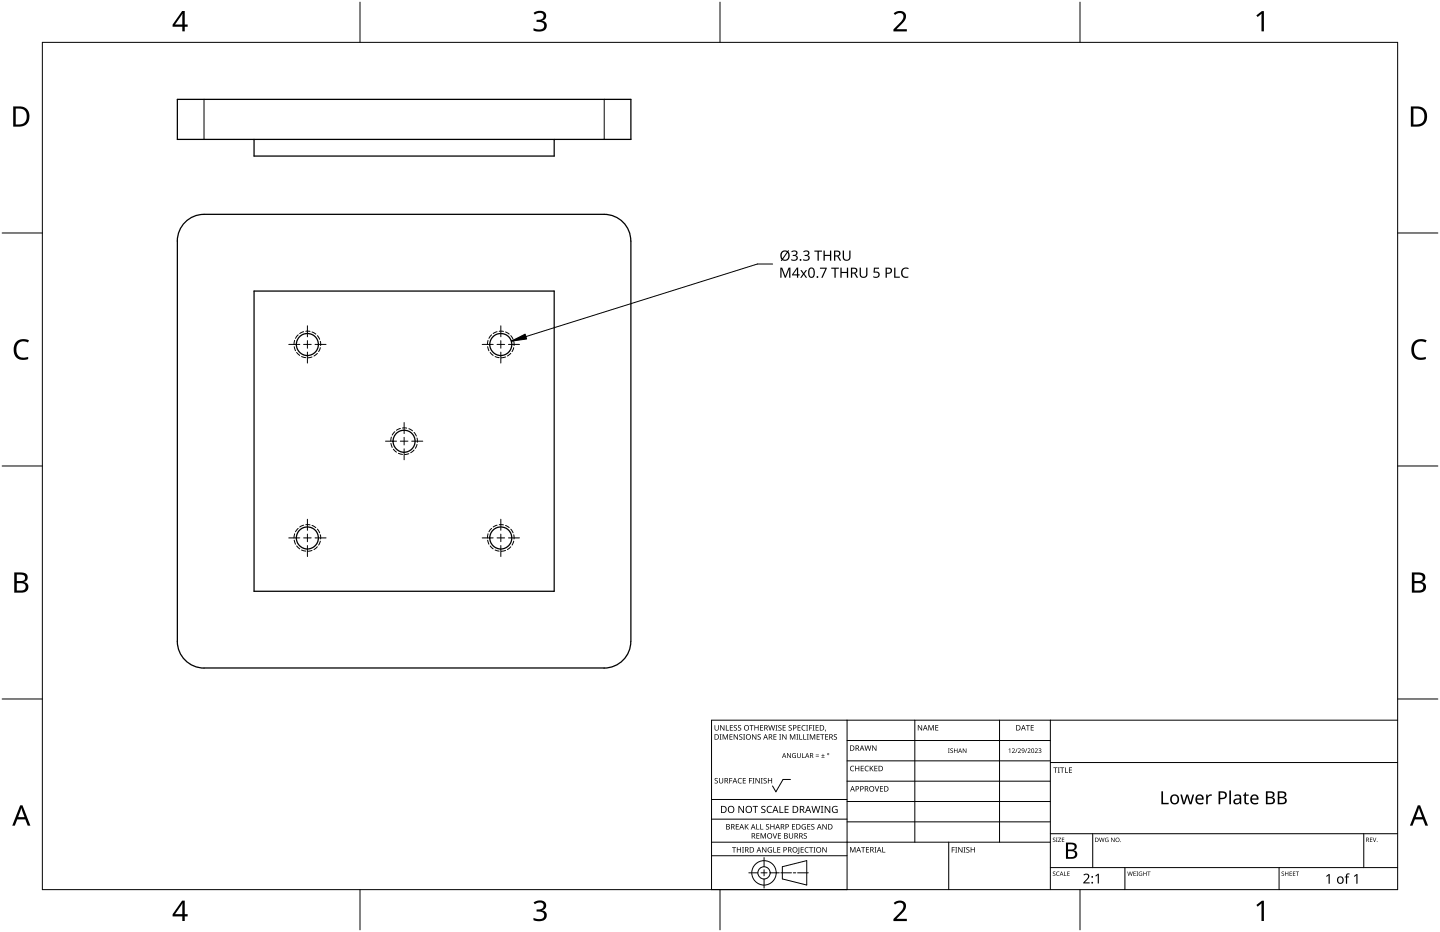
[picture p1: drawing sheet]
<svg xmlns="http://www.w3.org/2000/svg" width="432mm" height="279mm" viewBox="0 0 432 279" stroke-linecap="round" stroke-linejoin="round" font-family="sans-serif">
<g fill="none" stroke="#000" stroke-width=".38">
<path d="M53.2 29.8h136v12h-136zM76.2 41.8v5h90v-5M181.1 64.3a7.9 7.9 0 0 1 8 8M181.2 64.3h-120a8 8 0 0 0-8 8v120a8 8 0 0 0 8 8M189.2 72.3v120M76.2 87.3h90v90h-90zM189.1 192.3a8 8 0 0 1-8 8M181.2 200.3h-120"/>
<circle cx="92.2" cy="103.3" r="3.3"/>
<circle cx="150.2" cy="103.3" r="3.3"/>
<circle cx="121.2" cy="132.3" r="3.3"/>
<circle cx="92.2" cy="161.3" r="3.3"/>
<circle cx="150.2" cy="161.3" r="3.3"/>
</g>
<path d="M61.2 29.8v12M181.2 29.8v12" fill="none" stroke="#000" stroke-width=".3"/>
<g fill="none" stroke="#000" stroke-width=".3">
<path d="M91.1 99.4l-1.2 .6M91.7 99.3l1.3 .1M93.6 99.5l1.1 .7M149.1 99.4l-1.2 .6M149.7 99.3l1.3 .1M151.6 99.5l1.1 .7M88.2 103.9l.4 1.3M88.3 102l-.2 1.3M88.9 105.7l1 .9M89.4 100.4l-.8 1M90.4 106.9l1.3 .3M93.6 107l-1.3 .3"/>
<path d="M95.2 100.6l.6 1.1M95.2 105.9l-1.1 .8M96.1 102.3v1.3M96.1 104.2l-.6 1.2M146.2 103.9l.4 1.3M146.3 102l-.1 1.3M147 105.7l.9 .9M147.4 100.4l-.8 1M148.5 106.9l1.2 .3M151.6 107l-1.3 .3M153.2 100.6l.6 1.1M153.2 105.9l-1.1 .8"/>
<path d="M154.1 102.3v1.3M154.1 104.2l-.6 1.2M117.2 132.9l.4 1.3M117.3 131l-.1 1.3M117.9 134.7l1 .9M118.4 129.4l-.8 1M119.5 135.9l1.2 .3M120.1 128.4l-1.2 .6M120.7 128.3l1.3 .1M122.6 128.5l1.1 .7M122.6 136l-1.3 .3M124.2 129.6l.6 1.1"/>
<path d="M124.2 134.9l-1.1 .8M125.1 131.3v1.3M125.1 133.2l-.6 1.2M89.4 158.4l-.8 1M91.1 157.4l-1.2 .6M91.7 157.3l1.3 .1M93.6 157.5l1.1 .7M95.2 158.6l.6 1.1M147.4 158.4l-.8 1M149.1 157.4l-1.2 .6M149.7 157.3l1.3 .1M151.6 157.5l1.1 .7"/>
<path d="M153.2 158.6l.6 1.1M88.2 161.9l.4 1.3M88.3 160l-.2 1.3M88.9 163.7l1 .8M90.4 164.9l1.3 .3M93.6 165l-1.3 .3M95.2 163.9l-1.1 .9M96.1 160.3v1.3M96.1 162.2l-.6 1.2M146.2 161.9l.4 1.3M146.3 160l-.1 1.3M147 163.7l.9 .8"/>
<path d="M148.5 164.9l1.2 .3M151.6 165l-1.3 .3M153.2 163.9l-1.1 .9M154.1 160.3v1.3M154.1 162.2l-.6 1.2"/>
</g>
<path d="M12.7 12.7h406.4v254h-406.4z" fill="none" stroke="#000" stroke-width=".3"/>
<path d="M107.9 .6v12.1M215.9 .6v12.1M323.8 .6v12.1M.6 69.9h12.1M419.1 69.9h12.1M.6 139.7h12.1M419.1 139.7h12.1M.6 209.6h12.1M419.1 209.6h12.1M107.9 266.7v12.1M215.9 266.7v12.1M323.8 266.7v12.1" fill="none" stroke="#000" stroke-width=".3"/>
<g fill="#000">
<path d="M160 3.9a2.36 2.36 0 0 1 3.7 .5 1.49 1.49 0 0 1-1.2 1.8 1.62 1.62 0 0 1 1.5 1.8 1.62 1.62 0 0 1-1.8 1.4l-2.2-.3v-.7a2.16 2.16 0 0 0 3.2-.5 1.23 1.23 0 0 0-1.7-1.3h-.6v-.7a1.55 1.55 0 0 0 2.1-1.1 1.51 1.51 0 0 0-2.6-.4zM268 4a2.07 2.07 0 0 1 2.1-.8 2.07 2.07 0 0 1 1.6 1.7 4 4 0 0 1-1.6 2.6l-1.2 1.2h3v.7h-4v-.6l1.6-1.6a2.6 2.6 0 0 0 1.2-2.9 1.64 1.64 0 0 0-2.3 .2zM376.7 4.6l1.7-1.3h.6v6.1h-.7v-5.3l-1.2 1zM4.9 102.5a3.4 3.4 0 0 1 3.8-.5l-.3 .7a2.3 2.3 0 0 0-2.7 .1 2.3 2.3 0 0 0-.8 2.5 2.15 2.15 0 0 0 3.2 1.8l.4-.1v.7a3 3 0 0 1-3.5-.4 3 3 0 0 1-.8-3.4zM424 102.5a3.4 3.4 0 0 1 3.8-.5l-.3 .7-1.6-.4a2.55 2.55 0 0 0-1.9 2.4 2.55 2.55 0 0 0 1.6 2.5l2-.2v.7a3 3 0 0 1-3.5-.4 3 3 0 0 1-.8-3.4zM160 270.6a2.36 2.36 0 0 1 3.7 .5 1.49 1.49 0 0 1-1.2 1.8 1.62 1.62 0 0 1 1.5 1.8 1.62 1.62 0 0 1-1.8 1.4l-2.2-.3v-.7a2.16 2.16 0 0 0 3.2-.5 1.23 1.23 0 0 0-1.7-1.3h-.6v-.7a1.55 1.55 0 0 0 2.1-1.1 1.51 1.51 0 0 0-2.6-.4zM268 270.7a2.07 2.07 0 0 1 2.1-.8 2.07 2.07 0 0 1 1.6 1.7 4 4 0 0 1-1.6 2.6l-1.2 1.2h3v.7h-4v-.6l1.6-1.6a2.6 2.6 0 0 0 1.2-2.9 1.64 1.64 0 0 0-2.3 .2zM376.7 271.3l1.7-1.3h.6v6.1h-.7v-5.3l-1.2 1z"/>
<path d="M54.6 3.3h.8v4.1h.9v.6h-.9v1.4h-.7v-1.4h-2.9v-.6zM54.7 4.1l-2.2 3.3h2.2z"/>
<path d="M4 31.9h1.8a3 3 0 0 1 3 3.1 3 3 0 0 1-3.1 3h-1.7zM4.7 32.6v4.7h.9a2.43 2.43 0 0 0 2.4-1.9 2.43 2.43 0 0 0-1.5-2.8z"/>
<path d="M423.1 31.9h1.8a3 3 0 0 1 3 3.1 3 3 0 0 1-3.1 3h-1.7zM423.8 32.6v4.7h.9a2.43 2.43 0 0 0 2.4-1.9 2.43 2.43 0 0 0-1.5-2.8z"/>
<path d="M4.3 171.6h1.7a1.71 1.71 0 0 1 2.3 1.8 1.39 1.39 0 0 1-1.1 1.1 1.64 1.64 0 0 1 1.3 2 1.64 1.64 0 0 1-2.1 1.2h-2.1zM5 174.8v2.2h1.3a1.15 1.15 0 0 0 1.4-1.1 1.15 1.15 0 0 0-1.5-1.1zM5 172.3v1.9h1.2a1.04 1.04 0 0 0 1.3-1.1 1.04 1.04 0 0 0-1.5-.8z"/>
<path d="M423.4 171.6h1.7a1.71 1.71 0 0 1 2.3 1.8 1.39 1.39 0 0 1-1.1 1.1 1.64 1.64 0 0 1 1.3 2 1.64 1.64 0 0 1-2.1 1.2h-2.1zM424.1 174.8v2.2h1.3a1.15 1.15 0 0 0 1.4-1.1 1.15 1.15 0 0 0-1.5-1.1zM424.1 172.3v1.9h1.2a1.04 1.04 0 0 0 1.3-1.1 1.04 1.04 0 0 0-1.5-.8z"/>
<path d="M6 241.4h.7l2.4 6.1h-.8l-.7-1.9h-2.4l-.7 1.9h-.8zM6.4 242.2l-1 2.8h2z"/>
<path d="M425.1 241.4h.7l2.4 6.1h-.8l-.7-1.9h-2.4l-.7 1.9h-.8zM425.5 242.2l-1 2.8h2z"/>
<path d="M54.6 270h.8v4.1h.9v.6h-.9v1.4h-.7v-1.4h-2.9v-.6zM54.7 270.8l-2.2 3.3h2.2z"/>
</g>
<g fill="none" stroke="#000" stroke-width=".3">
<path d="M254 215.9v50.8h-40.6v-50.8h205.7M274.3 215.9v36.6M299.7 215.9v36.6M315 215.9v50.8M213.4 239.7h40.6M237 233.7h-2.2l-2.1 3.7-1.1-1.8M254 222h61M254 228.1h61M254 234.2h61M315 228.6h104.1M213.4 256.5h40.6M213.4 252.5h101.6"/>
<path d="M213.4 245.6h40.6M229.1 257.1v2.7M234.6 259.8l7.3-1.8v7.3l-7.3-1.8zM254 240.3h61M254 246.4h61M284.5 252.5v14.2M315 249.9h104.1M327.7 249.9v10.2M408.9 249.9v10.2M224.5 261.7h2.8M228.2 261.7h1.8M229.1 260.7v1.9"/>
<path d="M229.1 263.5v2.7M230.9 261.7h2.8M234.1 261.7h3.2M237.9 261.7h.7M239.2 261.7h3.2M315 260.1h104.1M337.3 260.1v6.6M383.5 260.1v6.6"/>
<circle cx="229.1" cy="261.7" r="3.7"/>
<circle cx="229.1" cy="261.7" r="1.83"/>
</g>
<g fill="#000">
<path d="M214.3 217.4h.2v1a.42 .42 0 0 0 .4 .5 .42 .42 0 0 0 .4-.5v-1h.2v1a.62 .62 0 0 1-.6 .6 .62 .62 0 0 1-.6-.6zM215.9 217.4h.3l.8 1.3v-1.3h.2v1.6h-.2l-.9-1.3v1.3h-.2zM217.7 217.4h.2v1.4h.7v.2h-.9zM218.9 217.4h.9v.2h-.7v.5h.6v.1h-.6v.6h.7v.2h-.9zM220.1 217.5l.6-.1 .3 .1-.1 .1a.38 .38 0 0 0-.5-.1 .38 .38 0 0 0-.1 .5 .38 .38 0 0 0 .4 .2 .51 .51 0 0 1 .1 .8 .51 .51 0 0 1-.8-.2h.1a.41 .41 0 0 0 .6 .1 .41 .41 0 0 0 .1-.6 .41 .41 0 0 0-.5-.1zM221.4 217.5l.5-.1 .3 .1v.1a.38 .38 0 0 0-.5-.1 .38 .38 0 0 0-.2 .5 .38 .38 0 0 0 .5 .2 .51 .51 0 0 1 .1 .8 .51 .51 0 0 1-.8-.2h.1a.41 .41 0 0 0 .5 .1 .41 .41 0 0 0 .1-.6 .41 .41 0 0 0-.5-.1zM224.8 217.4h1.2v.2h-.5v1.4h-.2v-1.4h-.5zM226.2 217.4h.2v.7h.9v-.7h.2v1.6h-.2v-.7h-.9v.7h-.2zM227.9 217.4h.9v.2h-.7v.5h.7v.1h-.7v.6h.7v.2h-.9zM230.4 217.4h.2l.3 1.4 .4-1.4h.2l.4 1.4 .3-1.4h.2l-.4 1.6h-.2l-.4-1.4-.4 1.4h-.2zM232.6 217.4h.5l-.2 .2v1.2l.2 .2h-.5l.1-.2v-1.2zM233.4 217.5l.6-.1 .3 .1v.1a.38 .38 0 0 0-.5-.1 .38 .38 0 0 0-.2 .5 .38 .38 0 0 0 .5 .2 .51 .51 0 0 1 .1 .8 .51 .51 0 0 1-.9-.2h.2a.41 .41 0 0 0 .5 .1 .41 .41 0 0 0 .1-.6 .41 .41 0 0 0-.5-.1z"/>
<path d="M234.7 217.4h.9v.2h-.7v.5h.7v.1h-.7v.6h.7v.2h-.9zM236.5 217.5l.6-.1 .3 .1v.1a.38 .38 0 0 0-.5-.1 .38 .38 0 0 0-.2 .5 .38 .38 0 0 0 .5 .2 .51 .51 0 0 1 .1 .8 .51 .51 0 0 1-.9-.2h.2a.41 .41 0 0 0 .5 .1 .41 .41 0 0 0 .1-.6 .41 .41 0 0 0-.5-.1zM239.2 217.4h.9v.2h-.7v.5h.6v.1h-.6v.6h.7v.2h-.9zM240.5 217.6l.6-.2 .5 .1-.1 .1a.65 .65 0 0 0-1 .6 .65 .65 0 0 0 1 .6 .77 .77 0 0 1-1.1-.1 .77 .77 0 0 1 .1-1.1zM241.7 217.4h.6l-.2 .2v1.2l.2 .2h-.6l.2-.2v-1.2zM242.6 217.4h.9v.2h-.7v.5h.7v.2h-.7v.7h-.2zM243.7 217.4h.6l-.2 .2v1.2l.2 .2h-.6l.2-.2v-1.2zM244.6 217.4h.9v.2h-.7v.5h.6v.1h-.6v.6h.7v.2h-.9zM247.5 218.7l.2 .1-.3 .5zM275.2 217.4h.3l.8 1.3v-1.3h.2v1.6h-.2l-.9-1.4v1.4h-.2zM278.4 217.4h.3l.5 1.3 .5-1.3h.3v1.6h-.2v-1.4l-.7 1.4-.5-1.4v1.4h-.2zM280.5 217.4h.9v.1h-.7v.6h.6v.1h-.6v.6h.7v.2h-.9z"/>
<path d="M307.6 217.4h1.2v.1h-.5v1.5h-.2v-1.5h-.5zM309.1 217.4h.9v.1h-.7v.6h.6v.1h-.6v.6h.7v.2h-.9zM214.4 233.4l.5-.2 .3 .1v.2a.38 .38 0 0 0-.5-.2 .38 .38 0 0 0-.2 .5 .38 .38 0 0 0 .5 .2l.3 .3-.2 .5-.6 .1-.2-.1 .1-.2a.41 .41 0 0 0 .5 .1 .41 .41 0 0 0 .1-.5 .41 .41 0 0 0-.5-.2zM215.8 220.1h.6l-.2 .2v1.3l.2 .1h-.6l.2-.1v-1.3zM215.6 233.2h.2v1.1a.42 .42 0 0 0 .4 .4 .42 .42 0 0 0 .4-.4v-1.1h.2v1.1a.62 .62 0 0 1-.6 .6 .62 .62 0 0 1-.6-.6zM216.7 220.1h.3l.5 1.3 .5-1.3h.3v1.6h-.2v-1.4l-.7 1.4-.5-1.4v1.4h-.2zM218.7 233.2h.9v.2h-.7v.6h.6v.2h-.6v.7h-.2zM218.7 220.1h1v.2h-.7v.5h.6v.2h-.6v.6h.7v.1h-1zM220 220.1h.2l.9 1.4v-1.4h.2v1.6h-.2l-.9-1.3v1.3h-.2zM221.4 233.4l.6-.2 .5 .1-.1 .2a.66 .66 0 0 0-1 .6 .66 .66 0 0 0 1 .5 .77 .77 0 0 1-1.1-.1 .77 .77 0 0 1 .1-1.1zM221.7 220.3l.6-.2 .3 .1-.1 .2a.38 .38 0 0 0-.5-.2 .38 .38 0 0 0-.1 .5 .38 .38 0 0 0 .5 .2l.2 .3-.1 .4-.7 .1h-.2l.1-.2a.41 .41 0 0 0 .6 .1 .41 .41 0 0 0 .1-.5 .41 .41 0 0 0-.5-.2zM222.8 220.1h.6l-.2 .2v1.3l.2 .1h-.6l.2-.1v-1.3z"/>
<path d="M222.7 233.2h.9v.2h-.7v.5h.7v.2h-.7v.6h.7v.2h-.9zM224.6 233.2h.9v.2h-.7v.6h.7v.2h-.7v.7h-.2zM225.6 233.2h.6l-.2 .2v1.3l.2 .2h-.6l.2-.2v-1.3zM225.5 220.1h.3l.8 1.4v-1.4h.2v1.6h-.2l-.9-1.3v1.3h-.2zM226.5 233.2h.3l.8 1.4v-1.4h.2v1.7h-.2l-.9-1.4v1.4h-.2zM227.2 220.3l.6-.2 .3 .1v.2a.38 .38 0 0 0-.5-.2 .38 .38 0 0 0-.2 .5 .38 .38 0 0 0 .5 .2l.2 .3-.1 .4-.7 .1h-.2l.1-.2a.41 .41 0 0 0 .6 .1 .41 .41 0 0 0 .1-.5 .41 .41 0 0 0-.5-.2zM228.1 233.2h.6l-.2 .2v1.3l.2 .2h-.6l.2-.2v-1.3zM229 233.4l.6-.2 .3 .1-.1 .2a.38 .38 0 0 0-.5-.2 .38 .38 0 0 0-.1 .5 .38 .38 0 0 0 .5 .2l.2 .3-.1 .5-.7 .1-.2-.1 .1-.2a.41 .41 0 0 0 .6 .1 .41 .41 0 0 0 .1-.5 .41 .41 0 0 0-.5-.2zM230.3 233.2h.2v.7h.8v-.7h.2v1.7h-.2v-.8h-.8v.8h-.2zM231.9 220.1h.9v.2h-.7v.5h.7v.2h-.7v.6h.7v.1h-.9zM233.7 220.1h.5l-.2 .2v1.3l.2 .1h-.5l.1-.1v-1.3zM234.6 220.1h.2l.9 1.4-.1-1.4h.2v1.6h-.2l-.9-1.3v1.3h-.1z"/>
<path d="M236 225.8h.2l.8 1.2v-1.2h.2v1.4h-.3l-.7-1.2v1.2h-.2zM236.9 220.1h.3l.5 1.3 .5-1.3h.3v1.6h-.2v-1.4l-.7 1.4-.6-1.4 .1 1.4h-.2zM237.7 226l.5-.2h.5l-.2 .2a.6 .6 0 0 0-.8 .5 .6 .6 0 0 0 .8 .6v-.5l-.3-.1h.5v.7a.8 .8 0 0 1-1.1-.2 .8 .8 0 0 1 .1-1zM238.8 220.1h.6l-.2 .2v1.3l.2 .1h-.6l.2-.1v-1.3zM239.7 220.1h.2v1.5h.7v.1h-.9zM239 225.8h.2v.9a.38 .38 0 0 0 .4 .4 .38 .38 0 0 0 .4-.4v-.9h.1v.9a.56 .56 0 0 1-.5 .5 .56 .56 0 0 1-.6-.5zM240.5 225.8h.2v1.3h.6v.1h-.8zM240.9 220.1h.2v1.5h.7v.1h-.9zM241.9 220.1h.6l-.2 .2v1.3l.2 .1h-.6l.2-.1v-1.3zM242.8 220.1h.3l.5 1.3 .6-1.3h.3v1.6h-.3l.1-1.4-.8 1.4-.5-1.4v1.4h-.2zM244.6 226.6l1 .2zM244.6 226.2l1 .2z"/>
<path d="M244.9 220.1h.9v.2h-.7v.5h.7v.2h-.7v.6h.7v.1h-.9zM246.3 227.1l1 .1zM246 220.1h1.2v.2h-.5v1.4h-.2v-1.4h-.5zM246.7 226l.2 .4h.4l-.4 .2v.4l-.2-.4h-.4l.4-.2zM247.4 220.1h.9v.2h-.7v.5h.7v.2h-.7v.6h.7v.1h-.9zM250.1 220.3l.5-.2 .4 .1-.1 .2a.38 .38 0 0 0-.5-.2 .38 .38 0 0 0-.2 .5 .38 .38 0 0 0 .5 .2l.3 .3-.1 .4-.7 .1h-.2l.1-.2a.41 .41 0 0 0 .5 .1 .41 .41 0 0 0 .2-.5 .41 .41 0 0 0-.6-.2zM255.1 229.8l.6-.2 .4 .1-.1 .1a.66 .66 0 0 0-.9 .6 .66 .66 0 0 0 1 .6 .77 .77 0 0 1-1.1-.1 .77 .77 0 0 1 .1-1.1zM256.4 229.6h.2v.7h.9v-.7h.2v1.6h-.2v-.8h-.9v.8h-.2zM258.1 229.6h.9v.2h-.7v.5h.7v.1h-.7v.6h.7v.2h-.9zM259.5 229.8l.6-.2 .4 .1-.1 .1a.66 .66 0 0 0-.9 .6 .66 .66 0 0 0 .9 .6 .77 .77 0 0 1-1.1-.1 .77 .77 0 0 1 .2-1.1zM259.2 223.5h.2l.4 1.3 .3-1.3h.3l.3 1.3 .4-1.3h.2l-.5 1.6h-.2l-.4-1.4-.3 1.4h-.2zM260.8 229.6h.2v.8l.7-.8h.3l-.7 .7 .7 .9h-.3l-.5-.8-.2 .8h-.2z"/>
<path d="M262.3 235.7h.2l.5 1.4 .4-1.4h.2l-.5 1.6h-.2zM261.5 223.5h.3l.8 1.3v-1.3h.2v1.6h-.2l-.9-1.4v1.4h-.2zM262.2 229.6h.9v.2h-.7v.5h.7v.1h-.7v.6h.7v.2h-.9zM263.9 235.7h.9v.2h-.7v.5h.6v.1h-.6v.6h.7v.2h-.9zM284.3 224.4h.5l-.2 1.2 .2 .1h-.5l.1-.1zM285 224.5l.5-.2 .2 .3a.33 .33 0 0 0-.4-.1 .33 .33 0 0 0-.1 .4 .33 .33 0 0 0 .4 .2l.2 .2-.1 .3-.6 .1-.2-.2a.33 .33 0 0 0 .5 .2 .33 .33 0 0 0 .1-.5l-.5-.3zM286.1 224.4h.1v.5h.7v-.5h.2v1.3h-.2v-.6h-.7v.6h-.1zM288.7 224.4h.2l.7 1.1v-1.1h.2v1.3h-.2l-.7-1.1v1.1h-.2zM302.4 224.7l.5-.3v1.3h-.1v-1.2zM303.4 224.5a.49 .49 0 0 1 .8 .1 .49 .49 0 0 1-.3 .7l-.3 .3 .7 .1h-.9l.4-.5a.37 .37 0 0 0 .4-.5 .37 .37 0 0 0-.7-.1zM305 224.4h.1l-.7 1.3zM305.2 224.5a.49 .49 0 0 1 .8 .1 .49 .49 0 0 1-.3 .7l-.3 .3 .7 .1h-.9l.4-.5a.37 .37 0 0 0 .4-.5 .37 .37 0 0 0-.7-.1z"/>
<path d="M307.8 224.4h.2l-.7 1.3zM308.1 224.5a.49 .49 0 0 1 .8 .1 .49 .49 0 0 1-.3 .7l-.3 .3 .7 .1h-.9l.4-.5a.37 .37 0 0 0 .3-.5 .37 .37 0 0 0-.6-.1zM310.3 224.5a.49 .49 0 0 1 .8 .1 .49 .49 0 0 1-.3 .7l-.3 .3 .7 .1h-.9l.4-.5a.37 .37 0 0 0 .3-.5 .37 .37 0 0 0-.6-.1zM311.4 224.5a.42 .42 0 0 1 .7-.2 .42 .42 0 0 1-.1 .7 .44 .44 0 0 1 .1 .8 .44 .44 0 0 1-.7-.3 .35 .35 0 0 0 .5 .2 .35 .35 0 0 0 .1-.6l-.4-.1a.3 .3 0 0 0 .4-.2 .3 .3 0 0 0-.1-.4 .3 .3 0 0 0-.4 .2zM315.9 230.1h1.2v.1h-.5v1.5h-.2v-1.5h-.5zM317.2 230.1h.6l-.2 .1v1.3l.2 .2h-.6l.2-.2v-1.3zM317.9 230.1h1.2v.1h-.5v1.5h-.2v-1.5h-.5zM319.4 230.1h.2v1.4h.7v.2h-.9zM320.5 230.1h.9v.1h-.7v.6h.7v.1h-.7v.6h.7v.2h-.9zM361.7 238.2h.4v.5l.6-.5h.7l-.1 .4h-.6l-.4 .5-.1 2h-.5zM219.5 254h1.2v.1h-.5v1.5h-.2v-1.5h-.5zM220.6 247.1h.9v.1h-.7v.5h.7v.2h-.7v.6h.7v.2h-.9z"/>
<path d="M221 254h.2v.6h.8v-.6h.2v1.6h-.2v-.8h-.8v.8h-.2zM221.4 241.6h.3l1.2 1.8-.1-1.8h.3v2.1h-.3l-1.1-1.7v1.7h-.3zM222.5 254h.6l-.2 .1v1.3l.2 .2h-.6l.2-.2v-1.3zM223.3 247.1h.2v.8l.8-.8h.2l-.6 .7 .6 .9h-.2l-.6-.8-.2 .8h-.2zM225.7 241.6h1.6v.2h-.7v1.9h-.2v-1.9h-.7zM226.8 247.1h.2v1.4h.7v.2h-.9zM226.8 249.8h.9v.2h-.7v.5h.7v.1h-.7v.6h.7v.2h-.9zM228 247.1h.2v1.4h.7v.2h-.9zM228.1 249.8h.3l.5 1.3 .5-1.3h.3v1.6h-.2v-1.4l-.7 1.4-.5-1.4v1.4h-.2zM228.4 241.8l.4-.2 .7 .1-.2 .2a.44 .44 0 0 0-.8 .1 .44 .44 0 0 0 .6 .6h.1a.66 .66 0 0 1 .3 1 .66 .66 0 0 1-1 .1l-.3-.1v-.2l.3 .1a.47 .47 0 0 0 .8-.3 .47 .47 0 0 0-.6-.5l-.4-.4zM228.5 254h.3l.8 1.3v-1.3h.2v1.6h-.2l-.9-1.4v1.4h-.2zM229.7 247.2l.6-.2 .3 .1v.2a.38 .38 0 0 0-.5-.1 .38 .38 0 0 0-.2 .4 .38 .38 0 0 0 .5 .2l.3 .3-.2 .5-.7 .1-.2-.1 .2-.1a.41 .41 0 0 0 .5 0 .41 .41 0 0 0 .1-.5 .41 .41 0 0 0-.5-.2z"/>
<path d="M230.2 241.9l.5-.3 .8 .1-.1 .2-.5-.1a.86 .86 0 0 0-.7 1.1 .86 .86 0 0 0 1.2 .5v.3a1.1 1.1 0 0 1-1.4-.4 1.1 1.1 0 0 1 .2-1.4zM230.4 254.2l.7-.3 .4 .1-.1 .2a.67 .67 0 0 0-1 .5 .67 .67 0 0 0 .9 .7v-.5h-.4v-.2h.6v.8a.88 .88 0 0 1-1.2-.2 .88 .88 0 0 1 .1-1.1zM231.7 249.8h.2l.5 1.4 .4-1.4h.2l-.5 1.6h-.2zM231.9 254h.2v1.4h.7v.2h-.9zM231 247.1h.2v.6h.8v-.6h.2v1.6h-.2v-.8h-.8v.8h-.2zM233.7 241.6h.3v1.9h.9v.2h-1.2zM233.1 254h.9v.1h-.7v.5h.6v.2h-.6v.6h.7v.2h-.9zM233.3 249.8h.9v.2h-.7v.5h.6v.1h-.6v.6h.7v.2h-.9zM235.3 241.6h1.2v.2h-1v.7h.9v.2h-.9v.8h1v.2h-1.2zM236.6 249.8h.2v1a.42 .42 0 0 0 .4 .4 .42 .42 0 0 0 .4-.4v-1h.2v1a.62 .62 0 0 1-.6 .6 .62 .62 0 0 1-.6-.6zM237.5 247.1h.9v.1h-.7v.5h.7v.2h-.7v.6h.7v.2h-.9zM239.5 254h.2v1.7l-.5 .3-.1-.2 .4-.2z"/>
<path d="M240.1 254h.9v.1h-.7v.5h.7v.2h-.7v.6h.7v.2h-.9zM240.6 247.3l.7-.3 .4 .1-.1 .2a.67 .67 0 0 0-1 .5 .67 .67 0 0 0 .9 .7v-.5h-.4v-.2h.6v.8a.88 .88 0 0 1-1.2-.2 .88 .88 0 0 1 .1-1.1zM241.1 249.9l.5-.1h.3v.2a.38 .38 0 0 0-.5-.1 .38 .38 0 0 0-.2 .5 .38 .38 0 0 0 .5 .2 .53 .53 0 0 1 .2 .8 .53 .53 0 0 1-.9 0l.1-.2a.41 .41 0 0 0 .5 .1 .41 .41 0 0 0 .1-.6 .41 .41 0 0 0-.5-.1zM241.5 254.2l.6-.3 .4 .1-.1 .2a.65 .65 0 0 0-.9 .6 .65 .65 0 0 0 .9 .6 .77 .77 0 0 1-1.1-.1 .77 .77 0 0 1 .2-1.1zM242.1 247.1h.9v.1h-.7v.5h.6v.2h-.6v.6h.7v.2h-.9zM242.6 254h1.2v.1h-.5v1.5h-.2v-1.5h-.5zM243.3 247.2l.6-.2 .3 .1-.1 .2a.38 .38 0 0 0-.5-.1 .38 .38 0 0 0-.1 .4 .38 .38 0 0 0 .5 .2l.2 .3-.1 .5-.7 .1-.2-.1 .1-.1a.41 .41 0 0 0 .6 0 .41 .41 0 0 0 .1-.5 .41 .41 0 0 0-.5-.2zM243.9 254h.6l-.2 .1v1.3l.2 .2h-.6l.2-.2v-1.3zM243.3 241.6h.3l.4 1.8 .5-1.8h.3l.5 1.8 .4-1.8h.3l-.6 2.1h-.3l-.5-1.8-.5 1.8h-.2zM246.1 241.6h.8l-.3 .2v1.7l.3 .2h-.8l.3-.2v-1.7zM246.6 254h.2l.9 1.3v-1.3h.2v1.6h-.3l-.8-1.4v1.4h-.2zM246.6 247.1h.2l.9 1.3v-1.3h.2v1.6h-.2l-.9-1.4v1.4h-.2z"/>
<path d="M247.3 241.6h.3l1.1 1.8v-1.8h.3v2.1h-.3l-1.2-1.7v1.7h-.2zM249.7 241.9l1-.3 .5 .1-.1 .2a.87 .87 0 0 0-1.4 .7 .87 .87 0 0 0 1.2 .9v-.7h-.4v-.2h.7v1a1.15 1.15 0 0 1-1.5-.2 1.15 1.15 0 0 1 0-1.5zM254.9 253.9h.3l.5 1.4 .5-1.4h.3v1.7h-.2v-1.5l-.7 1.5-.5-1.5v1.5h-.2zM258.2 253.9h1.2v.2h-.5v1.5h-.2v-1.5h-.5zM259.7 253.9h.9v.2h-.7v.5h.6v.2h-.6v.6h.7v.2h-.9zM262.2 253.9h.6l-.2 .2v1.3l.2 .2h-.6l.2-.2v-1.3zM264.6 253.9h.2v1.5h.7v.2h-.9zM285.4 254h.9v.1h-.7v.6h.6v.2h-.6v.7h-.2zM286.4 254h.6l-.2 .1v1.3l.2 .2h-.6l.2-.2v-1.3zM287.3 254h.3l.8 1.3v-1.3h.2v1.6h-.2l-.9-1.4v1.4h-.2zM288.9 254h.6l-.2 .1v1.3l.2 .2h-.6l.2-.2v-1.3zM289.8 254.1l.6-.2 .3 .1-.1 .2a.38 .38 0 0 0-.5-.1 .38 .38 0 0 0-.1 .5 .38 .38 0 0 0 .5 .1l.2 .3-.1 .5-.7 .1-.2-.1 .1-.1a.41 .41 0 0 0 .6 0 .41 .41 0 0 0 .1-.5 .41 .41 0 0 0-.5-.2z"/>
<path d="M291.1 254h.2v.6h.8v-.6h.2v1.6h-.2v-.8h-.8v.8h-.2zM315.8 251.2l.4-.1 .2 .2a.32 .32 0 0 0-.4-.1 .32 .32 0 0 0-.1 .5 .32 .32 0 0 0 .4 .1 .41 .41 0 0 1 0 .6 .41 .41 0 0 1-.6-.2 .31 .31 0 0 0 .5 .2 .31 .31 0 0 0 0-.5l-.5-.3zM316.7 251.1h.4l-.1 .2 .1 1.1h-.4l.1-.1zM317.3 251.1h.9l-.7 1.2 .7 .1h-.9l.7-1.1zM318.4 251.1h.7l-.5 .2v.4h.5l-.5 .1v.5l.5 .1h-.7zM329.6 251.1h.1l.3 1.1 .3-1.1h.2l.3 1.1 .2-1.1h.2l-.3 1.3h-.2l-.3-1.1-.3 1.1h-.2zM331.5 251.3l.9-.1-.2 .1a.53 .53 0 0 0-.7 .5 .53 .53 0 0 0 .7 .5v-.4l-.2-.2h.4v.7a.71 .71 0 0 1-.9-.2 .71 .71 0 0 1 0-.9zM333.2 251.1l.9 1.1v-1.1h.1v1.3l-.9-1.1-.1 1.1zM348.3 237.2h.4v3.5h1.7v.4h-2.1zM353.9 238.2h.5l.6 2.4 .8-2.4h.5l.7 2.4 .6-2.4h.5l-.8 2.9h-.6l-.7-2.4-.7 2.4h-.6zM368.6 237h.5v4.1h-.5zM373.3 237.5h.3v.7h.9v.4h-.9v1.9l.3 .2h.6l-.1 .4a.86 .86 0 0 1-1.3-.8v-1.7h-.4v-.3l.4-.2z"/>
<path d="M410.8 251.1h.7l-.5 .2v.4h.5l-.5 .1v.5l.5 .1h-.7zM411.6 251.1h.2l.4 1.1 .3-1.1h.2l-.4 1.3zM315.8 261.4l.4-.1 .2 .2a.32 .32 0 0 0-.4-.1 .32 .32 0 0 0-.1 .4 .32 .32 0 0 0 .4 .1 .41 .41 0 0 1 0 .7 .41 .41 0 0 1-.6-.2 .31 .31 0 0 0 .5 .1 .31 .31 0 0 0 0-.5l-.5-.2zM316.9 261.4l.4-.1h.4l-.1 .2a.52 .52 0 0 0-.8 .5 .52 .52 0 0 0 .8 .4 .61 .61 0 0 1-.9-.1 .61 .61 0 0 1 .2-.9zM319.1 261.3h.1v1.1l.6 .2h-.7zM320 261.3h.7l-.5 .1v.4h.5l-.5 .2v.4l.5 .2h-.7zM324.9 262.2a1.01 1.01 0 0 1 1.6 0 1.01 1.01 0 0 1-.5 1.6l-.7 .7h1.5v.3h-2v-.3l1.1-1a.69 .69 0 0 0 .3-1.1 .69 .69 0 0 0-1.1 .1zM328.4 262.5l1.1-.6v2.9h-.3v-2.5l-.6 .5zM338 261.3h.2l.3 1.1 .3-1.1h.1l.3 1.1 .3-1.1h.2l-.4 1.3h-.1l-.3-1.1-.4 1.1h-.1zM339.9 261.3h.7l-.6 .1v.4h.6l-.6 .2v.4l.6 .2h-.7zM340.8 261.3h.5l-.2 .1 .2 1.2h-.5l.1-.1zM341.6 261.4l.9-.1-.2 .1a.53 .53 0 0 0-.7 .6 .53 .53 0 0 0 .7 .4v-.4l-.2-.1h.4v.6a.71 .71 0 0 1-.9-.1 .71 .71 0 0 1 0-1z"/>
<path d="M342.8 261.3h.2v.5h.7v-.5h.1v1.3h-.1v-.6h-.7v.6h-.2zM344 261.3h1l-.4 .1v1.2h-.2v-1.2zM384.3 261.4l.5-.1 .2 .2a.32 .32 0 0 0-.4-.1 .32 .32 0 0 0-.1 .4 .32 .32 0 0 0 .4 .1 .41 .41 0 0 1 0 .7 .41 .41 0 0 1-.6-.2 .31 .31 0 0 0 .4 .1 .31 .31 0 0 0 .1-.5l-.5-.2zM385.3 261.3h.2v.5h.7v-.5h.1v1.3h-.1v-.6h-.7v.6h-.2zM386.7 261.3h.7l-.5 .1v.4h.5l-.5 .2v.4l.5 .2h-.7zM387.7 261.3h.7l-.5 .1v.4h.5l-.5 .2v.4l.5 .2h-.7zM388.5 261.3h1l-.4 .1v1.2h-.1v-1.2zM397.6 262.6l1.1-.6v2.9h-.3v-2.5l-.6 .5zM403.8 262l.9-.1-.1 .3-.5-.1-.1 .3v.4h.5v.2h-.5v1.9h-.4v-1.9h-.4l.4-.3zM406 262.6l1.1-.6v2.9h-.4v-2.5l-.5 .5z"/>
<path d="M223 218.2a.81 .81 0 0 1 1.6 0 .81 .81 0 0 1-1.6 0zM223.5 217.7a.62 .62 0 0 0-.1 1 .62 .62 0 0 0 1-.2v-.1a.58 .58 0 0 0-.2-.7 .58 .58 0 0 0-.7 0z"/>
<path d="M229.2 217.4h.4a.47 .47 0 0 1 .6 .3 .47 .47 0 0 1-.3 .6l.4 .7h-.2l-.4-.7h-.3v.7h-.2zM229.4 217.6v.6h.2a.31 .31 0 0 0 .4-.3 .31 .31 0 0 0-.4-.3z"/>
<path d="M237.8 217.4h.7l.3 .4-.1 .4-.7 .2v.6h-.2zM238 217.6v.6a.39 .39 0 0 0 .6-.3 .39 .39 0 0 0-.6-.3z"/>
<path d="M245.8 217.4h.5a.73 .73 0 0 1 .8 .8 .75 .75 0 0 1-.8 .8h-.5zM246 217.6v1.2h.3a.58 .58 0 0 0 .6-.6l-.2-.5z"/>
<path d="M277.4 217.4h.1l.7 1.6h-.2l-.2-.5h-.7l-.2 .5h-.2zM277.4 217.6l-.2 .7h.5z"/>
<path d="M304.7 217.4h.5a.81 .81 0 0 1 .8 .8 .81 .81 0 0 1-.8 .8h-.5zM304.9 217.5v1.3h.2a.64 .64 0 0 0 .7-.6 .64 .64 0 0 0-.6-.7z"/>
<path d="M306.8 217.4h.2l.6 1.6h-.2l-.2-.5h-.7l-.1 .5h-.2zM306.9 217.6l-.3 .7h.5z"/>
<path d="M214.3 220.1h.5a.81 .81 0 0 1 .8 .9 .81 .81 0 0 1-.9 .7h-.4zM214.5 220.3v1.3h.2a.64 .64 0 0 0 .6-.7 .64 .64 0 0 0-.6-.6z"/>
<path d="M217.3 233.2h.4a.47 .47 0 0 1 .6 .4 .47 .47 0 0 1-.3 .5l.4 .8h-.2l-.4-.7h-.3v.7h-.2zM217.5 233.4v.6h.2a.31 .31 0 0 0 .4-.3 .31 .31 0 0 0-.4-.3z"/>
<path d="M220.3 233.2h.2l.6 1.7h-.2l-.2-.5h-.7l-.2 .5h-.2zM220.4 233.4l-.3 .8h.5z"/>
<path d="M223.5 220.9a.85 .85 0 0 1 1.7 0 .85 .85 0 0 1-1.7 0zM224 220.4l-.1 .5a.6 .6 0 0 0 .7 .6 .6 .6 0 0 0 .5-.7 .6 .6 0 0 0-.8-.5z"/>
<path d="M229.5 220.1h.2l.6 1.6h-.2l-.2-.5h-.7l-.1 .5h-.2zM229.6 220.3l-.3 .8h.5z"/>
<path d="M230.5 220.1h.5a.47 .47 0 0 1 .5 .3 .47 .47 0 0 1-.3 .6l.5 .7h-.3l-.4-.6h-.3v.6h-.2zM230.7 220.3v.6h.3a.31 .31 0 0 0 .3-.3 .31 .31 0 0 0-.3-.3z"/>
<path d="M235.1 225.8l.7 1.4-.4-.4h-.5l-.4 .4zM235.1 226l-.2 .6h.5z"/>
<path d="M242 225.8l.7 1.4-.4-.4h-.5l-.4 .4zM242 226l-.2 .6h.5z"/>
<path d="M242.9 225.8h.4a.42 .42 0 0 1 .5 .3 .42 .42 0 0 1-.3 .5l.4 .6h-.2l-.3-.6h-.3v.6h-.2zM243.1 225.9v.6h.2a.28 .28 0 0 0 .3-.3 .28 .28 0 0 0-.3-.3z"/>
<path d="M248 226.1a.31 .31 0 0 1 .6 0 .31 .31 0 0 1-.6 0zM248.1 226.1a.2 .2 0 0 0 .4 0 .2 .2 0 0 0-.4 0z"/>
<path d="M248.7 220.1h.4a.47 .47 0 0 1 .6 .3 .47 .47 0 0 1-.3 .6l.4 .7h-.2l-.4-.6h-.3v.6h-.2zM248.9 220.3v.6h.2a.31 .31 0 0 0 .4-.3 .31 .31 0 0 0-.4-.3z"/>
<path d="M255.5 235.7h.2l.7 1.6h-.3l-.2-.5h-.6l-.2 .5h-.2zM255.6 235.9l-.2 .7h.5z"/>
<path d="M254.9 223.5h.5a.81 .81 0 0 1 .8 .8 .81 .81 0 0 1-.8 .8h-.5zM255.1 223.6v1.3h.2a.64 .64 0 0 0 .7-.6 .64 .64 0 0 0-.6-.7z"/>
<path d="M256.6 223.5h.4a.47 .47 0 0 1 .6 .3 .47 .47 0 0 1-.3 .6l.4 .7h-.2l-.4-.7h-.3v.7h-.2zM256.8 223.6v.6h.2a.31 .31 0 0 0 .4-.3 .31 .31 0 0 0-.4-.3z"/>
<path d="M256.6 235.7h.4a.54 .54 0 0 1 .6 .6 .54 .54 0 0 1-.8 .4v.6h-.2zM256.8 235.9v.6a.39 .39 0 0 0 .6-.3 .39 .39 0 0 0-.6-.3z"/>
<path d="M257.9 235.7h.5a.54 .54 0 0 1 .6 .6 .54 .54 0 0 1-.8 .4v.6h-.3zM258.2 235.9v.6a.39 .39 0 0 0 .6-.3 .39 .39 0 0 0-.6-.3z"/>
<path d="M258.4 223.5h.2l.6 1.6h-.2l-.2-.5h-.7l-.1 .5h-.2zM258.5 223.7l-.3 .7h.5z"/>
<path d="M259.3 235.7h.5a.47 .47 0 0 1 .5 .3 .47 .47 0 0 1-.3 .6l.5 .7h-.3l-.4-.7h-.3v.7h-.2zM259.5 235.9v.6h.3a.31 .31 0 0 0 .3-.4 .31 .31 0 0 0-.3-.2z"/>
<path d="M260.5 236.5a.81 .81 0 0 1 1.6 0 .81 .81 0 0 1-1.6 0zM260.9 236.5a.6 .6 0 0 0 1.2 0 .6 .6 0 0 0-1.2 0z"/>
<path d="M263.5 229.6h.5a.81 .81 0 0 1 .8 .8 .81 .81 0 0 1-.9 .8h-.4zM263.7 229.8v1.2h.2a.57 .57 0 0 0 .6-.6l-.2-.5z"/>
<path d="M265.1 235.7h.5a.73 .73 0 0 1 .8 .8 .75 .75 0 0 1-.8 .8h-.5zM265.3 235.9v1.2h.2a.58 .58 0 0 0 .7-.6l-.2-.5z"/>
<path d="M287.8 224.4l.7 1.3-.3-.4h-.6l-.3 .4zM287.9 224.5l-.2 .7h.4z"/>
<path d="M306.4 224.5a.65 .65 0 0 1 .8 .4 .65 .65 0 0 1-.5 .8l-.3-.1 .5-.1 .2-.4a.43 .43 0 0 1-.7 0 .43 .43 0 0 1 0-.6zM306.5 224.8a.3 .3 0 0 0 .6 0 .3 .3 0 0 0-.6 0z"/>
<path d="M309.4 224.4h.4l.3 .3v.7l-.3 .3h-.3l-.2-.3zM309.5 224.6l-.1 .1a.49 .49 0 0 0-.1 .6 .49 .49 0 0 0 .5 .2 .53 .53 0 0 0 .2-.6 .53 .53 0 0 0-.5-.3z"/>
<path d="M351.2 238.5a1.43 1.43 0 0 1 2 .2 1.43 1.43 0 0 1-.1 2 1.43 1.43 0 0 1-2-.1 1.91 1.91 0 0 1 .1-2.1zM351.7 238.7a1.1 1.1 0 0 0-.3 1.4 1.1 1.1 0 0 0 1.3 .5 1.09 1.09 0 0 0 .4-1.4 1.09 1.09 0 0 0-1.4-.5z"/>
<path d="M365.4 237.2h1a1.18 1.18 0 0 1 1.5 1.2 1.44 1.44 0 0 1-2 1.2v1.5h-.5zM365.9 237.6v1.6a.97 .97 0 0 0 1.1-.1 .97 .97 0 0 0 .3-1l-.5-.4z"/>
<path d="M379.6 237.2h1.1a1 1 0 0 1 1.4 .5 1 1 0 0 1-.5 1.3h-.1a1.06 1.06 0 0 1 .8 1.3 1.06 1.06 0 0 1-1.3 .8h-1.4zM380.1 239.3v1.4h.8a.73 .73 0 0 0 .9-.7 .73 .73 0 0 0-1-.7zM380.1 237.6v1.3h.7a.67 .67 0 0 0 .9-.7 .67 .67 0 0 0-1-.6z"/>
<path d="M383.1 237.2h1.2a1 1 0 0 1 1.3 .5 1 1 0 0 1-.4 1.3h-.2a1.06 1.06 0 0 1 .9 1.3 1.06 1.06 0 0 1-1.4 .8h-1.4zM383.6 239.3v1.4h.8a.73 .73 0 0 0 .9-.7 .73 .73 0 0 0-.9-.7zM383.6 237.6v1.3h.7a.67 .67 0 0 0 .9-.7 .67 .67 0 0 0-.9-.6z"/>
<path d="M217.7 247.1h.5a.42 .42 0 0 1 .6 .2 .42 .42 0 0 1-.3 .5 .44 .44 0 0 1 .4 .6 .44 .44 0 0 1-.6 .3h-.6zM218 247.9v.6h.3a.31 .31 0 0 0 .4-.3 .31 .31 0 0 0-.4-.3zM218 247.2v.5h.3a.28 .28 0 0 0 .3-.2 .28 .28 0 0 0-.4-.3z"/>
<path d="M216.2 241.6h.7a1.05 1.05 0 0 1 1 1.1 1.05 1.05 0 0 1-1.1 1h-.6zM216.5 241.8v1.7h.3a.83 .83 0 0 0 .8-.8 .83 .83 0 0 0-.8-.9z"/>
<path d="M219.2 247.1h.5a.47 .47 0 0 1 .5 .3 .47 .47 0 0 1-.3 .5l.5 .8h-.3l-.4-.7h-.3v.7h-.2zM219.4 247.2v.6h.3a.31 .31 0 0 0 .3-.3 .31 .31 0 0 0-.3-.3z"/>
<path d="M218.5 241.9a1.02 1.02 0 0 1 1.5 .1 1.02 1.02 0 0 1-.3 1.5 1.02 1.02 0 0 1-1.4-.5zM218.8 242a.83 .83 0 0 0-.3 1.1 .83 .83 0 0 0 1.2 .2l.1-.1a.81 .81 0 0 0 0-1.1 .81 .81 0 0 0-1-.1z"/>
<path d="M222.3 247h.2l.6 1.7h-.2l-.2-.5h-.6l-.2 .5h-.2zM222.4 247.3l-.3 .7h.6z"/>
<path d="M223.4 254h.5a.47 .47 0 0 1 .5 .3 .47 .47 0 0 1-.3 .6l.5 .7h-.3l-.4-.7h-.3v.7h-.2zM223.6 254.1v.6h.3a.31 .31 0 0 0 .3-.3 .31 .31 0 0 0-.4-.3z"/>
<path d="M223.8 241.9a1.02 1.02 0 0 1 1.5 .1 1.02 1.02 0 0 1-.3 1.5 1.02 1.02 0 0 1-1.4-.5zM224.1 242a.83 .83 0 0 0-.3 1.1 .83 .83 0 0 0 1.2 .2l.1-.1a.81 .81 0 0 0 0-1.1 .81 .81 0 0 0-1-.1z"/>
<path d="M225.4 249.8h.4a.47 .47 0 0 1 .6 .3 .47 .47 0 0 1-.3 .6l.5 .7h-.3l-.4-.7h-.3v.7h-.2zM225.6 250v.6h.2a.31 .31 0 0 0 .4-.3 .31 .31 0 0 0-.4-.3z"/>
<path d="M224.8 254h.5a.73 .73 0 0 1 .8 .8 .75 .75 0 0 1-.8 .8h-.5zM225 254.1v1.3h.2a.58 .58 0 0 0 .7-.6l-.2-.5z"/>
<path d="M225.8 247h.1l.7 1.7h-.2l-.2-.5h-.7l-.2 .5h-.2zM225.8 247.3l-.2 .7h.5z"/>
<path d="M227.5 254h.2l.6 1.6h-.2l-.2-.5h-.7l-.1 .5h-.3zM227.6 254.2l-.3 .7h.5z"/>
<path d="M229.9 250.6a.81 .81 0 0 1 1.6 0 .81 .81 0 0 1-1.6 0zM230.4 250.1a.62 .62 0 0 0-.1 1 .62 .62 0 0 0 1-.2v-.1a.58 .58 0 0 0-.1-.7 .58 .58 0 0 0-.8 0z"/>
<path d="M232.4 241.6h.2l.8 2.1h-.2l-.3-.6h-.8l-.3 .6h-.2zM232.5 241.9l-.3 .9h.6z"/>
<path d="M233.1 247h.2l.6 1.7h-.2l-.2-.5h-.6l-.2 .5h-.2zM233.2 247.3l-.3 .7h.5z"/>
<path d="M234.1 247.1h.5a.47 .47 0 0 1 .5 .3 .47 .47 0 0 1-.3 .5l.5 .8h-.3l-.3-.7h-.4v.7h-.2zM234.3 247.2v.6h.3a.31 .31 0 0 0 .4-.3 .31 .31 0 0 0-.4-.3z"/>
<path d="M235.1 249.8h.5a.42 .42 0 0 1 .6 .2 .42 .42 0 0 1-.3 .6 .44 .44 0 0 1 .3 .5 .44 .44 0 0 1-.5 .3h-.6zM235.3 250.6v.6h.3a.31 .31 0 0 0 .4-.3 .31 .31 0 0 0-.4-.3zM235.3 250v.5h.3a.28 .28 0 0 0 .4-.3 .28 .28 0 0 0-.4-.2z"/>
<path d="M234.9 254h.5a.54 .54 0 0 1 .6 .6 .54 .54 0 0 1-.9 .4v.6h-.2zM235.1 254.1v.7a.39 .39 0 0 0 .7-.3 .4 .4 0 0 0-.7-.4z"/>
<path d="M236.3 254h.4a.47 .47 0 0 1 .6 .3 .47 .47 0 0 1-.3 .6l.5 .7h-.3l-.4-.7h-.3v.7h-.2zM236.5 254.1v.6h.2a.31 .31 0 0 0 .4-.3 .31 .31 0 0 0-.4-.3z"/>
<path d="M235.5 247.1h.8l.3 .3-.2 .5-.7 .1v.7h-.2zM235.7 247.2v.7a.4 .4 0 0 0 .7-.4 .39 .39 0 0 0-.7-.3z"/>
<path d="M238.2 249.8h.5a.47 .47 0 0 1 .6 .3 .47 .47 0 0 1-.3 .6l.4 .7h-.2l-.4-.7h-.4v.7h-.2zM238.4 250v.6h.3a.31 .31 0 0 0 .4-.3 .31 .31 0 0 0-.4-.3z"/>
<path d="M237.5 254.8a.81 .81 0 0 1 1.6 0 .81 .81 0 0 1-1.6 0zM237.8 254.8a.6 .6 0 0 0 1.2 0 .6 .6 0 0 0-1.2 0z"/>
<path d="M237.7 241.6h.6a1.05 1.05 0 0 1 1.1 1.1 1.05 1.05 0 0 1-1.1 1h-.6zM238 241.8v1.7h.2a.83 .83 0 0 0 .9-.8 .83 .83 0 0 0-.8-.9z"/>
<path d="M239.7 249.8h.4a.47 .47 0 0 1 .6 .3 .47 .47 0 0 1-.3 .6l.4 .7h-.2l-.4-.7h-.3v.7h-.2zM239.9 250v.6h.2a.31 .31 0 0 0 .4-.3 .31 .31 0 0 0-.4-.3z"/>
<path d="M238.8 247.1h.5a.81 .81 0 0 1 .8 .8 .81 .81 0 0 1-.9 .8h-.4zM239 247.2v1.3h.2a.58 .58 0 0 0 .6-.6l-.1-.6z"/>
<path d="M239.8 241.6h.6a.61 .61 0 0 1 .8 .4 .61 .61 0 0 1-.4 .8l.5 .9h-.3l-.5-.9h-.4v.9h-.3zM240.1 241.8v.8h.3a.4 .4 0 0 0 .5-.4 .4 .4 0 0 0-.5-.4z"/>
<path d="M242.2 241.6h.2l.9 2.1h-.3l-.3-.6h-.8l-.2 .6h-.3zM242.3 241.9l-.3 .9h.7z"/>
<path d="M245.6 247h.2l.6 1.7h-.2l-.2-.5h-.7l-.2 .5h-.2zM245.7 247.3l-.3 .7h.5z"/>
<path d="M244.6 254.8a.81 .81 0 0 1 1.6 0 .81 .81 0 0 1-1.6 0zM245 254.8a.6 .6 0 0 0 1.2 0 .6 .6 0 0 0-1.2 0z"/>
<path d="M248.3 247.1h.5a.81 .81 0 0 1 .8 .8 .81 .81 0 0 1-.8 .8h-.5zM248.5 247.2v1.3h.3a.58 .58 0 0 0 .6-.6l-.2-.6z"/>
<path d="M257.4 253.9h.2l.6 1.7h-.2l-.2-.5h-.7l-.2 .5h-.2zM257.5 254.1l-.3 .8h.5z"/>
<path d="M260.9 253.9h.5a.47 .47 0 0 1 .6 .4 .47 .47 0 0 1-.4 .5l.5 .8h-.2l-.4-.7h-.4v.7h-.2zM261.1 254.1v.6h.3a.31 .31 0 0 0 .4-.3 .31 .31 0 0 0-.4-.3z"/>
<path d="M263.5 253.9h.2l.6 1.7h-.2l-.2-.5h-.6l-.2 .5h-.2zM263.6 254.1l-.2 .8h.5z"/>
<path d="M319.6 252.6h1.4a1.32 1.32 0 0 1 1.5 .3 1.32 1.32 0 0 1 .2 1.5l-.7 .5a1.33 1.33 0 0 1 1 1.6 1.33 1.33 0 0 1-1.6 1h-1.8zM320.3 255.2v1.7h.9a.92 .92 0 0 0 1.2-.9 .92 .92 0 0 0-1.2-.8zM320.3 253.1v1.6h.9a.83 .83 0 0 0 1-.9 .83 .83 0 0 0-1.1-.7z"/>
<path d="M328.4 251.1l.8 .1 .2 .6a.6 .6 0 0 1-.7 .6h-.3zM328.5 251.3v1l.5-.1 .2-.7z"/>
<path d="M334.4 251.8a.65 .65 0 0 1 1.3 0 .65 .65 0 0 1-1.3 0zM334.7 251.8a.49 .49 0 0 0 .9 0 .49 .49 0 0 0-.9 0z"/>
<path d="M358.8 238.6a1.25 1.25 0 0 1 1.5-.3 1.25 1.25 0 0 1 .6 1.4h-2a1.11 1.11 0 0 0 .7 1.1 1.11 1.11 0 0 0 1.2-.2v.4l-.9 .2a1.55 1.55 0 0 1-1.4-1 1.55 1.55 0 0 1 .3-1.6zM359.2 238.7l-.2 .7h1.4a.73 .73 0 0 0-.4-.8 .73 .73 0 0 0-.8 .1z"/>
<path d="M370.1 238.4a1.2 1.2 0 0 1 1.3-.3 1.2 1.2 0 0 1 .8 1v2h-.4l-.1-.4a.99 .99 0 0 1-1.3 .5 .99 .99 0 0 1-.5-1.3 .99 .99 0 0 1 1.3-.5l.5-.1v-.1a.65 .65 0 0 0-.3-.7 .65 .65 0 0 0-.7 .1l-.4 .1zM370.5 239.9l-.1 .6 .5 .3a.84 .84 0 0 0 .8-1.1z"/>
<path d="M375.2 238.6a1.25 1.25 0 0 1 1.6-.3 1.25 1.25 0 0 1 .6 1.4h-2a1.11 1.11 0 0 0 .7 1.1 1.11 1.11 0 0 0 1.2-.2v.4a1.58 1.58 0 0 1-2.1-.3 1.58 1.58 0 0 1 0-2.1zM375.6 238.7l-.2 .7h1.5a.73 .73 0 0 0-.4-.8 .73 .73 0 0 0-.9 .1z"/>
<path d="M409.7 251.1h.3a.37 .37 0 0 1 .5 .3 .37 .37 0 0 1-.3 .4l.4 .6-.8-.5v.5h-.1zM409.8 251.3v.4h.2a.25 .25 0 0 0 .3-.2 .25 .25 0 0 0-.3-.2z"/>
<path d="M318.2 261.3l.7 1.3-.3-.4h-.5l-.4 .4zM318.3 261.4l-.2 .6h.4z"/>
<path d="M400.8 263.9a1.08 1.08 0 0 1 2.1 0 1.08 1.08 0 0 1-2.1 0zM401.5 263.1l-.2 .7a.72 .72 0 0 0 .9 .8 .72 .72 0 0 0 .3-1.1 .63 .63 0 0 0-1-.4z"/>
<circle cx="336.1" cy="252.3" r=".12"/>
<circle cx="413" cy="252.3" r=".12"/>
<circle cx="327.5" cy="264.6" r=".27"/>
<circle cx="327.5" cy="262.9" r=".27"/>
</g>
<g fill="none" stroke="#000" stroke-width=".3">
<path d="M92.2 97.7v3.3M150.2 97.7v3.3M89.9 103.3h-3.3M91 103.3h2.3M92.2 102.1v2.3M92.2 105.5v3.3M94.5 103.3h3.3M147.9 103.3h-3.3M149 103.3h2.3M150.2 105.5v3.3M150.2 102.1v2.3M152.5 103.3h3.3"/>
<path d="M118.9 132.3h-3.3M120 132.3h2.3M121.2 134.5v3.3M121.2 126.7v3.3M121.2 131.1v2.3M123.5 132.3h3.3M92.2 155.7v3.3M150.2 155.7v3.3M89.9 161.3h-3.3M91 161.3h2.3M92.2 160.1v2.3M92.2 163.5v3.3"/>
<path d="M94.5 161.3h3.3M147.9 161.3h-3.3M149 161.3h2.3M150.2 163.5v3.3M150.2 160.1v2.3M152.5 161.3h3.3"/>
</g>
<g fill="#000">
<path d="M237.3 75.4a1.02 1.02 0 0 1 1.2-.4 1.02 1.02 0 0 1 .6 1.1l-.6 .5a.86 .86 0 0 1 .7 1 .86 .86 0 0 1-1.1 .6l-.9-.2v-.3l.7 .2a.63 .63 0 0 0 .9-.5 .63 .63 0 0 0-.8-.7h-.3v-.3a.63 .63 0 0 0 .9-.1 .63 .63 0 0 0-.2-.9l-1 .2zM240.8 75.4a1.02 1.02 0 0 1 1.2-.4 1.02 1.02 0 0 1 .7 1.1l-.6 .5a.86 .86 0 0 1 .7 1 .86 .86 0 0 1-1.2 .6l-.8-.2v-.3l.6 .2a.63 .63 0 0 0 1-.5 .63 .63 0 0 0-.8-.7h-.3v-.3a.63 .63 0 0 0 .9-.1 .63 .63 0 0 0-.2-.9l-1 .2zM244.2 75.1h2.3v.4h-1v2.7h-.4v-2.7h-.9zM246.9 75.1h.4v1.3h1.6v-1.3h.4v3.1h-.4v-1.5h-1.6v1.5h-.4zM252.7 75.1h.4v2a.79 .79 0 0 0 .8 .8 .79 .79 0 0 0 .8-.8v-2h.3v2a1.17 1.17 0 0 1-1.1 1.1 1.17 1.17 0 0 1-1.2-1.1zM234 80.2h.6l.9 2.5 1-2.5h.5v3.1h-.4l.1-2.7-1.1 2.7h-.3l-1-2.7v2.7h-.3zM240 81h.4l.6 .8 .6-.8h.4l-.8 1.1 .8 1.2h-.4l-.6-.9-.6 .9h-.5l.9-1.2zM245.9 80.2h2l-1.2 3.1h-.4l1.2-2.7h-1.6zM249.3 80.2h2.2v.4h-.9v2.7h-.4v-2.7h-.9zM252 80.2h.4v1.3h1.5v-1.3h.4v3.1h-.4v-1.4h-1.5v1.4h-.4zM257.8 80.2h.3v2a.79 .79 0 0 0 .8 .8 .79 .79 0 0 0 .8-.8v-2h.4v2a1.17 1.17 0 0 1-1.2 1.1 1.17 1.17 0 0 1-1.1-1.1zM262.1 80.2h1.5v.4h-1.2l-.1 .9 .5-.1a1.02 1.02 0 0 1 .9 1.3 1.02 1.02 0 0 1-1.5 .6l-.3-.2v-.3l.3 .1a.71 .71 0 0 0 1.2-.4 .71 .71 0 0 0-1-.8h-.5z"/>
<path d="M268.1 80.2h.4v2.7h1.3v.4h-1.7zM270.6 80.6l.8-.4 1.1 .2-.2 .3-.7-.2a1.24 1.24 0 0 0-1 1.6 1.24 1.24 0 0 0 1.8 .8v.3a1.59 1.59 0 0 1-2-.5 1.59 1.59 0 0 1 .2-2.1z"/>
<path d="M234.4 75.5l.8-.4 1 .2 .2-.3 .2 .2-.2 .3 .4 1.1a1.42 1.42 0 0 1-.7 1.4 1.42 1.42 0 0 1-1.5 0l-.2 .3-.3-.2 .3-.3a2.01 2.01 0 0 1 0-2.3zM236.2 75.8l-1.4 1.9a1.2 1.2 0 0 0 1.5-.4 1.2 1.2 0 0 0-.1-1.5zM234.7 75.6l-.3 .7 .2 1.2 1.4-1.9-.7-.2z"/>
<path d="M250.1 75.1h.8a.87 .87 0 0 1 1.1 .6 .87 .87 0 0 1-.6 1.1l.9 1.4h-.5l-.7-1.3h-.6v1.3h-.4zM250.5 75.4v1.2h.4a.58 .58 0 0 0 .7-.6 .58 .58 0 0 0-.7-.6z"/>
<path d="M239 80.2h.3v2h.5v.4h-.5v.7h-.3v-.7h-1.5v-.3zM239 80.6l-1.1 1.6h1.1z"/>
<path d="M242.7 80.4a1.1 1.1 0 0 1 1.3 .1 1.1 1.1 0 0 1 .3 1.2 1.11 1.11 0 0 1-1 1.6 1.11 1.11 0 0 1-1-1.6zM242.9 80.7a1.66 1.66 0 0 0 .4 2.3 1.54 1.54 0 0 0 0-2.5z"/>
<path d="M255.2 80.2h.8a.87 .87 0 0 1 1.1 .6 .87 .87 0 0 1-.6 1.1l.8 1.4h-.4l-.8-1.3h-.6v1.3h-.3zM255.5 80.6v1.1h.5a.58 .58 0 0 0 .7-.6 .58 .58 0 0 0-.7-.5z"/>
<path d="M265.5 80.2h.8a.92 .92 0 0 1 1.2 .9 1.12 1.12 0 0 1-1.6 1v1.2h-.4zM265.9 80.6v1.2a.72 .72 0 0 0 1-.1 .72 .72 0 0 0 0-1z"/>
<circle cx="240.1" cy="77.9" r=".28"/>
<circle cx="245.1" cy="83" r=".28"/>
</g>
<path d="M153.3 102.3l4.2-2.1 .4 1.4z" fill="#000" stroke="#000" stroke-width=".3"/>
<path d="M231.7 79.2h-4.6l-73.8 23.1" fill="none" stroke="#000" stroke-width=".3"/>
</svg>
